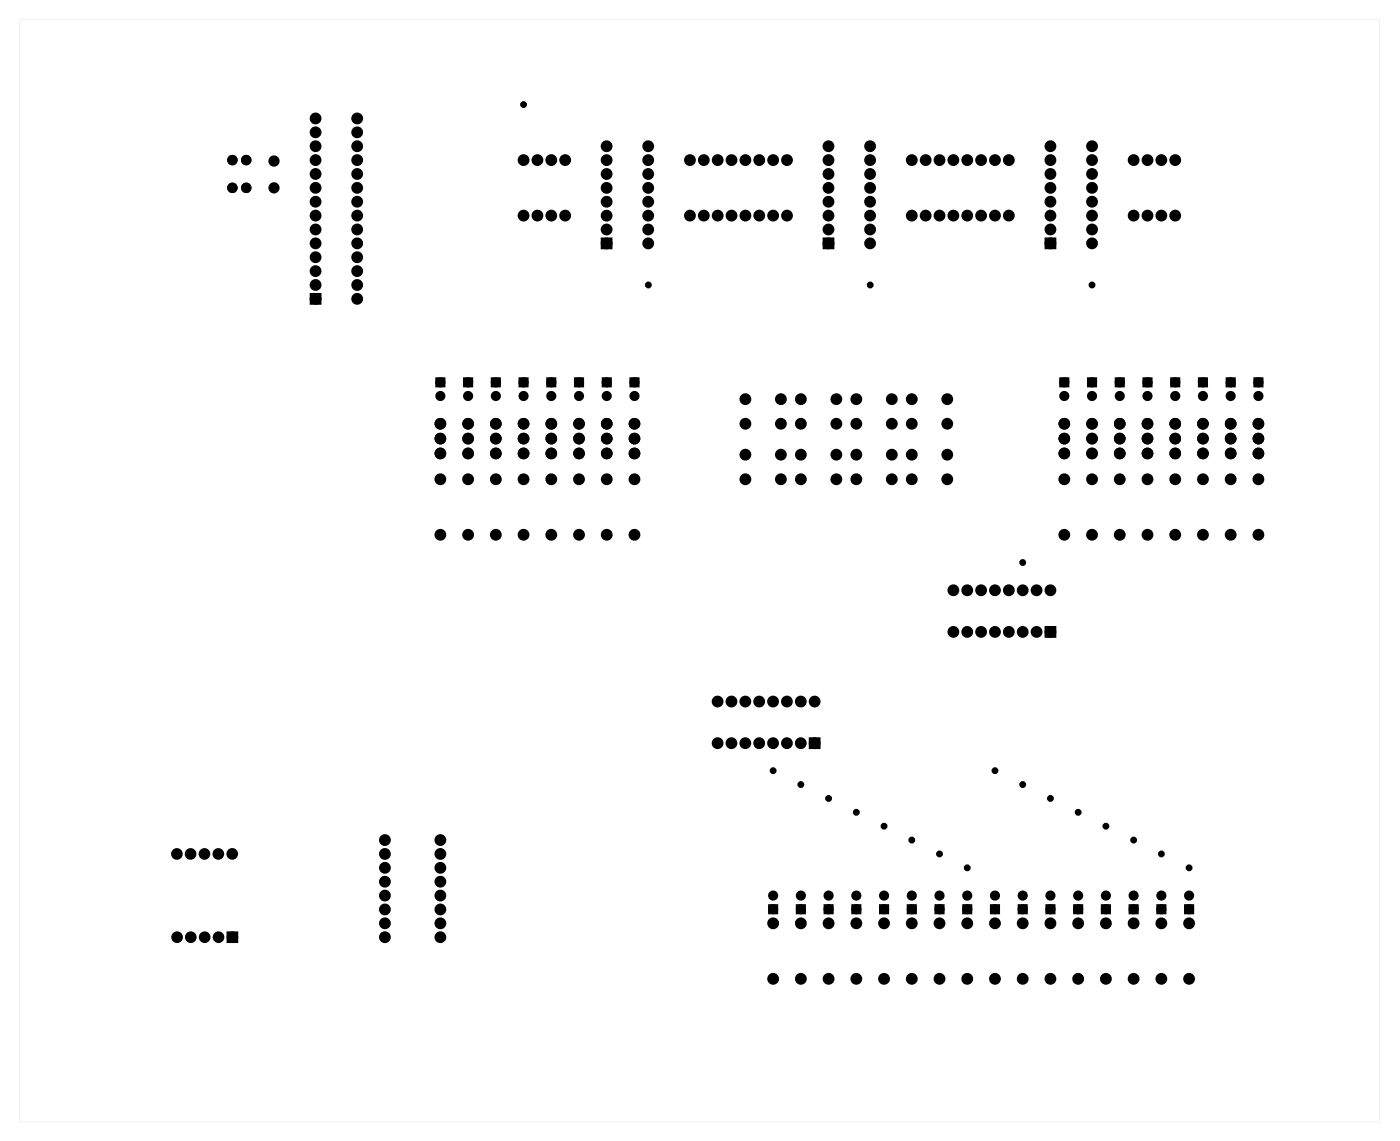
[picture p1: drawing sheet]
<svg xmlns="http://www.w3.org/2000/svg" width="256mm" height="209mm" viewBox="0 0 256 209" stroke-linecap="round" stroke-linejoin="round" font-family="sans-serif">
<g fill="#000">
<path d="M57.1 54h1.4v1.4h-1.4zM110.4 43.9h1.4v1.3h-1.4zM151.1 43.8h1.4v1.4h-1.4zM191.7 43.8h1.4v1.4h-1.4zM80.1 69.4h1.2v1.2h-1.2zM85.2 69.4h1.2v1.2h-1.2zM90.2 69.4h1.2v1.2h-1.2zM95.3 69.4h1.2v1.2h-1.2zM100.4 69.4h1.2v1.2h-1.2zM105.5 69.4h1.2v1.2h-1.2zM110.6 69.4h1.2v1.2h-1.2zM115.6 69.4h1.2v1.2h-1.2z"/>
<path d="M194.4 69.4h1.2v1.2h-1.2zM199.5 69.4h1.2v1.2h-1.2zM204.5 69.4h1.2v1.2h-1.2zM209.6 69.4h1.2v1.2h-1.2zM214.7 69.4h1.2v1.2h-1.2zM219.8 69.4h1.2v1.2h-1.2zM224.9 69.4h1.2v1.2h-1.2zM229.9 69.4h1.2v1.2h-1.2zM191.7 115h1.4v1.4h-1.4zM148.5 135.3h1.4v1.4h-1.4zM41.8 170.8h1.5v1.5h-1.5zM141 165.8h1.2v1.2h-1.2z"/>
<path d="M146.1 165.8h1.2v1.2h-1.2zM151.2 165.8h1.2v1.2h-1.2zM156.3 165.8h1.2v1.2h-1.2zM161.4 165.8h1.2v1.2h-1.2zM166.4 165.8h1.2v1.2h-1.2zM171.5 165.8h1.2v1.2h-1.2zM176.6 165.8h1.2v1.2h-1.2zM181.7 165.8h1.2v1.2h-1.2zM186.8 165.8h1.2v1.2h-1.2zM191.8 165.8h1.2v1.2h-1.2zM196.9 165.8h1.2v1.2h-1.2zM202 165.8h1.2v1.2h-1.2z"/>
<path d="M207.1 165.8h1.2v1.2h-1.2zM212.2 165.8h1.2v1.2h-1.2zM217.2 165.8h1.2v1.2h-1.2z"/>
<path d="M3.6 3.6v201.8h249.2v-201.8zM3.6 3.6h249.2v201.8h-249.2z"/>
</g>
<g fill="none" stroke="#000" stroke-width=".76" stroke-linecap="butt">
<path d="M57.1 54h1.4v1.4h-1.4zM110.4 43.9h1.4v1.3h-1.4zM151.1 43.8h1.4v1.4h-1.4zM191.7 43.8h1.4v1.4h-1.4zM191.7 115h1.4v1.4h-1.4zM148.5 135.3h1.4v1.4h-1.4z"/>
<circle cx="57.8" cy="36.9" r=".7"/>
<circle cx="57.8" cy="39.5" r=".7"/>
<circle cx="57.8" cy="34.4" r=".7"/>
<circle cx="57.8" cy="31.8" r=".7"/>
<circle cx="57.8" cy="26.8" r=".7"/>
<circle cx="57.8" cy="29.3" r=".7"/>
<circle cx="57.8" cy="24.2" r=".7"/>
<circle cx="57.8" cy="21.7" r=".7"/>
<circle cx="65.4" cy="39.5" r=".7"/>
<circle cx="65.4" cy="36.9" r=".7"/>
<circle cx="65.4" cy="34.4" r=".7"/>
<circle cx="65.4" cy="31.8" r=".7"/>
<circle cx="65.4" cy="26.8" r=".7"/>
<circle cx="65.4" cy="29.3" r=".7"/>
<circle cx="65.4" cy="24.2" r=".7"/>
<circle cx="65.4" cy="21.7" r=".7"/>
<circle cx="95.9" cy="39.5" r=".7"/>
<circle cx="95.9" cy="29.3" r=".7"/>
<circle cx="98.5" cy="39.5" r=".7"/>
<circle cx="98.5" cy="29.3" r=".7"/>
<circle cx="101" cy="39.5" r=".7"/>
<circle cx="101" cy="29.3" r=".7"/>
<circle cx="103.5" cy="39.5" r=".7"/>
<circle cx="103.5" cy="29.3" r=".7"/>
<circle cx="111.1" cy="29.3" r=".7"/>
<circle cx="111.1" cy="26.8" r=".7"/>
<circle cx="111.1" cy="36.9" r=".7"/>
<circle cx="111.1" cy="31.8" r=".7"/>
<circle cx="111.1" cy="39.5" r=".7"/>
<circle cx="111.1" cy="34.4" r=".7"/>
<circle cx="118.7" cy="34.4" r=".7"/>
<circle cx="118.7" cy="36.9" r=".7"/>
<circle cx="118.7" cy="31.8" r=".7"/>
<circle cx="118.7" cy="29.3" r=".7"/>
<circle cx="118.7" cy="39.5" r=".7"/>
<circle cx="118.7" cy="26.8" r=".7"/>
<circle cx="126.4" cy="39.5" r=".7"/>
<circle cx="126.4" cy="29.3" r=".7"/>
<circle cx="128.9" cy="39.5" r=".7"/>
<circle cx="128.9" cy="29.3" r=".7"/>
<circle cx="131.5" cy="39.5" r=".7"/>
<circle cx="131.5" cy="29.3" r=".7"/>
<circle cx="134" cy="39.5" r=".7"/>
<circle cx="134" cy="29.3" r=".7"/>
<circle cx="136.6" cy="39.5" r=".7"/>
<circle cx="136.6" cy="29.3" r=".7"/>
<circle cx="139.1" cy="39.5" r=".7"/>
<circle cx="139.1" cy="29.3" r=".7"/>
<circle cx="141.6" cy="39.5" r=".7"/>
<circle cx="141.6" cy="29.3" r=".7"/>
<circle cx="144.2" cy="39.5" r=".7"/>
<circle cx="144.2" cy="29.3" r=".7"/>
<circle cx="151.8" cy="36.9" r=".7"/>
<circle cx="151.8" cy="34.4" r=".7"/>
<circle cx="151.8" cy="26.8" r=".7"/>
<circle cx="151.8" cy="31.8" r=".7"/>
<circle cx="151.8" cy="39.5" r=".7"/>
<circle cx="151.8" cy="29.3" r=".7"/>
<circle cx="159.4" cy="26.8" r=".7"/>
<circle cx="159.4" cy="36.9" r=".7"/>
<circle cx="159.4" cy="39.5" r=".7"/>
<circle cx="159.4" cy="31.8" r=".7"/>
<circle cx="159.4" cy="29.3" r=".7"/>
<circle cx="159.4" cy="34.4" r=".7"/>
<circle cx="167" cy="39.5" r=".7"/>
<circle cx="167" cy="29.3" r=".7"/>
<circle cx="169.6" cy="39.5" r=".7"/>
<circle cx="169.6" cy="29.3" r=".7"/>
<circle cx="172.1" cy="39.5" r=".7"/>
<circle cx="172.1" cy="29.3" r=".7"/>
<circle cx="174.7" cy="39.5" r=".7"/>
<circle cx="174.7" cy="29.3" r=".7"/>
<circle cx="177.2" cy="39.5" r=".7"/>
<circle cx="177.2" cy="29.3" r=".7"/>
<circle cx="179.7" cy="39.5" r=".7"/>
<circle cx="179.7" cy="29.3" r=".7"/>
<circle cx="182.3" cy="39.5" r=".7"/>
<circle cx="182.3" cy="29.3" r=".7"/>
<circle cx="184.8" cy="39.5" r=".7"/>
<circle cx="184.8" cy="29.3" r=".7"/>
<circle cx="192.4" cy="31.8" r=".7"/>
<circle cx="192.4" cy="29.3" r=".7"/>
<circle cx="192.4" cy="36.9" r=".7"/>
<circle cx="192.4" cy="34.4" r=".7"/>
<circle cx="192.4" cy="26.8" r=".7"/>
<circle cx="192.4" cy="39.5" r=".7"/>
<circle cx="200.1" cy="31.8" r=".7"/>
<circle cx="200.1" cy="34.4" r=".7"/>
<circle cx="200.1" cy="36.9" r=".7"/>
<circle cx="200.1" cy="29.3" r=".7"/>
<circle cx="200.1" cy="39.5" r=".7"/>
<circle cx="200.1" cy="26.8" r=".7"/>
<circle cx="207.7" cy="39.5" r=".7"/>
<circle cx="207.7" cy="29.3" r=".7"/>
<circle cx="210.2" cy="39.5" r=".7"/>
<circle cx="210.2" cy="29.3" r=".7"/>
<circle cx="212.8" cy="39.5" r=".7"/>
<circle cx="212.8" cy="29.3" r=".7"/>
<circle cx="215.3" cy="39.5" r=".7"/>
<circle cx="215.3" cy="29.3" r=".7"/>
<circle cx="57.8" cy="52.2" r=".7"/>
<circle cx="57.8" cy="44.5" r=".7"/>
<circle cx="57.8" cy="47.1" r=".7"/>
<circle cx="57.8" cy="42" r=".7"/>
<circle cx="57.8" cy="49.6" r=".7"/>
<circle cx="57.8" cy="54.7" r=".7"/>
<circle cx="65.4" cy="47.1" r=".7"/>
<circle cx="65.4" cy="49.6" r=".7"/>
<circle cx="65.4" cy="42" r=".7"/>
<circle cx="65.4" cy="52.2" r=".7"/>
<circle cx="65.4" cy="44.5" r=".7"/>
<circle cx="65.4" cy="54.7" r=".7"/>
<circle cx="111.1" cy="42" r=".7"/>
<circle cx="111.1" cy="44.5" r=".7"/>
<circle cx="118.7" cy="42" r=".7"/>
<circle cx="118.7" cy="44.5" r=".7"/>
<circle cx="151.8" cy="42" r=".7"/>
<circle cx="151.8" cy="44.5" r=".7"/>
<circle cx="159.4" cy="42" r=".7"/>
<circle cx="159.4" cy="44.5" r=".7"/>
<circle cx="192.4" cy="42" r=".7"/>
<circle cx="192.4" cy="44.5" r=".7"/>
<circle cx="200.1" cy="42" r=".7"/>
<circle cx="200.1" cy="44.5" r=".7"/>
<circle cx="136.6" cy="73.1" r=".7"/>
<circle cx="136.6" cy="77.6" r=".7"/>
<circle cx="143.1" cy="73.1" r=".7"/>
<circle cx="143.1" cy="77.6" r=".7"/>
<circle cx="146.7" cy="73.1" r=".7"/>
<circle cx="146.7" cy="77.6" r=".7"/>
<circle cx="153.2" cy="73.1" r=".7"/>
<circle cx="153.2" cy="77.6" r=".7"/>
<circle cx="156.9" cy="73.1" r=".7"/>
<circle cx="156.9" cy="77.6" r=".7"/>
<circle cx="163.4" cy="73.1" r=".7"/>
<circle cx="163.4" cy="77.6" r=".7"/>
<circle cx="167" cy="73.1" r=".7"/>
<circle cx="167" cy="77.6" r=".7"/>
<circle cx="173.5" cy="73.1" r=".7"/>
<circle cx="173.5" cy="77.6" r=".7"/>
<circle cx="80.7" cy="97.9" r=".7"/>
<circle cx="80.7" cy="87.7" r=".7"/>
<circle cx="85.8" cy="97.9" r=".7"/>
<circle cx="85.8" cy="87.7" r=".7"/>
<circle cx="90.8" cy="97.9" r=".7"/>
<circle cx="90.8" cy="87.7" r=".7"/>
<circle cx="95.9" cy="97.9" r=".7"/>
<circle cx="95.9" cy="87.7" r=".7"/>
<circle cx="101" cy="97.9" r=".7"/>
<circle cx="101" cy="87.7" r=".7"/>
<circle cx="106.1" cy="97.9" r=".7"/>
<circle cx="106.1" cy="87.7" r=".7"/>
<circle cx="111.2" cy="97.9" r=".7"/>
<circle cx="111.2" cy="87.7" r=".7"/>
<circle cx="116.2" cy="97.9" r=".7"/>
<circle cx="116.2" cy="87.7" r=".7"/>
<circle cx="136.6" cy="83.2" r=".7"/>
<circle cx="136.6" cy="87.7" r=".7"/>
<circle cx="143.1" cy="83.2" r=".7"/>
<circle cx="143.1" cy="87.7" r=".7"/>
<circle cx="146.7" cy="83.2" r=".7"/>
<circle cx="146.7" cy="87.7" r=".7"/>
<circle cx="153.2" cy="83.2" r=".7"/>
<circle cx="153.2" cy="87.7" r=".7"/>
<circle cx="156.9" cy="83.2" r=".7"/>
<circle cx="156.9" cy="87.7" r=".7"/>
<circle cx="163.4" cy="83.2" r=".7"/>
<circle cx="163.4" cy="87.7" r=".7"/>
<circle cx="167" cy="83.2" r=".7"/>
<circle cx="167" cy="87.7" r=".7"/>
<circle cx="173.5" cy="83.2" r=".7"/>
<circle cx="173.5" cy="87.7" r=".7"/>
<circle cx="195" cy="97.9" r=".7"/>
<circle cx="195" cy="87.7" r=".7"/>
<circle cx="200.1" cy="97.9" r=".7"/>
<circle cx="200.1" cy="87.7" r=".7"/>
<circle cx="205.1" cy="97.9" r=".7"/>
<circle cx="205.1" cy="87.7" r=".7"/>
<circle cx="210.2" cy="97.9" r=".7"/>
<circle cx="210.2" cy="87.7" r=".7"/>
<circle cx="215.3" cy="97.9" r=".7"/>
<circle cx="215.3" cy="87.7" r=".7"/>
<circle cx="220.4" cy="97.9" r=".7"/>
<circle cx="220.4" cy="87.7" r=".7"/>
<circle cx="225.5" cy="97.9" r=".7"/>
<circle cx="225.5" cy="87.7" r=".7"/>
<circle cx="230.5" cy="97.9" r=".7"/>
<circle cx="230.5" cy="87.7" r=".7"/>
<circle cx="174.7" cy="115.7" r=".7"/>
<circle cx="174.7" cy="108" r=".7"/>
<circle cx="177.2" cy="115.7" r=".7"/>
<circle cx="177.2" cy="108" r=".7"/>
<circle cx="179.7" cy="115.7" r=".7"/>
<circle cx="179.7" cy="108" r=".7"/>
<circle cx="182.3" cy="115.7" r=".7"/>
<circle cx="182.3" cy="108" r=".7"/>
<circle cx="184.8" cy="115.7" r=".7"/>
<circle cx="184.8" cy="108" r=".7"/>
<circle cx="187.4" cy="115.7" r=".7"/>
<circle cx="187.4" cy="108" r=".7"/>
<circle cx="189.9" cy="115.7" r=".7"/>
<circle cx="189.9" cy="108" r=".7"/>
<circle cx="192.4" cy="115.7" r=".7"/>
<circle cx="192.4" cy="108" r=".7"/>
<circle cx="131.5" cy="136" r=".7"/>
<circle cx="131.5" cy="128.4" r=".7"/>
<circle cx="134" cy="136" r=".7"/>
<circle cx="134" cy="128.4" r=".7"/>
<circle cx="136.5" cy="136" r=".7"/>
<circle cx="136.5" cy="128.4" r=".7"/>
<circle cx="139.1" cy="136" r=".7"/>
<circle cx="139.1" cy="128.4" r=".7"/>
<circle cx="141.6" cy="136" r=".7"/>
<circle cx="141.6" cy="128.4" r=".7"/>
<circle cx="144.2" cy="136" r=".7"/>
<circle cx="144.2" cy="128.4" r=".7"/>
<circle cx="146.7" cy="136" r=".7"/>
<circle cx="146.7" cy="128.4" r=".7"/>
<circle cx="149.2" cy="136" r=".7"/>
<circle cx="149.2" cy="128.4" r=".7"/>
<circle cx="70.5" cy="158.8" r=".7"/>
<circle cx="70.5" cy="153.8" r=".7"/>
<circle cx="70.5" cy="156.3" r=".7"/>
<circle cx="80.7" cy="158.8" r=".7"/>
<circle cx="80.7" cy="156.3" r=".7"/>
<circle cx="80.7" cy="153.8" r=".7"/>
<circle cx="70.5" cy="169" r=".7"/>
<circle cx="70.5" cy="171.5" r=".7"/>
<circle cx="70.5" cy="161.4" r=".7"/>
<circle cx="70.5" cy="163.9" r=".7"/>
<circle cx="70.5" cy="166.5" r=".7"/>
<circle cx="80.7" cy="166.5" r=".7"/>
<circle cx="80.7" cy="171.5" r=".7"/>
<circle cx="80.7" cy="163.9" r=".7"/>
<circle cx="80.7" cy="169" r=".7"/>
<circle cx="80.7" cy="161.4" r=".7"/>
<circle cx="141.6" cy="179.2" r=".7"/>
<circle cx="141.6" cy="169" r=".7"/>
<circle cx="146.7" cy="179.2" r=".7"/>
<circle cx="146.7" cy="169" r=".7"/>
<circle cx="151.8" cy="179.2" r=".7"/>
<circle cx="151.8" cy="169" r=".7"/>
<circle cx="156.9" cy="179.2" r=".7"/>
<circle cx="156.9" cy="169" r=".7"/>
<circle cx="162" cy="179.2" r=".7"/>
<circle cx="162" cy="169" r=".7"/>
<circle cx="167" cy="179.2" r=".7"/>
<circle cx="167" cy="169" r=".7"/>
<circle cx="172.1" cy="179.2" r=".7"/>
<circle cx="172.1" cy="169" r=".7"/>
<circle cx="177.2" cy="179.2" r=".7"/>
<circle cx="177.2" cy="169" r=".7"/>
<circle cx="182.3" cy="179.2" r=".7"/>
<circle cx="182.3" cy="169" r=".7"/>
<circle cx="187.4" cy="179.2" r=".7"/>
<circle cx="187.4" cy="169" r=".7"/>
<circle cx="192.4" cy="179.2" r=".7"/>
<circle cx="192.4" cy="169" r=".7"/>
<circle cx="197.5" cy="179.2" r=".7"/>
<circle cx="197.5" cy="169" r=".7"/>
<circle cx="202.6" cy="179.2" r=".7"/>
<circle cx="202.6" cy="169" r=".7"/>
<circle cx="207.7" cy="179.2" r=".7"/>
<circle cx="207.7" cy="169" r=".7"/>
<circle cx="212.8" cy="179.2" r=".7"/>
<circle cx="212.8" cy="169" r=".7"/>
<circle cx="217.8" cy="179.2" r=".7"/>
<circle cx="217.8" cy="169" r=".7"/>
</g>
<g fill="#000">
<circle cx="95.9" cy="19.1" r=".35"/>
<circle cx="42.6" cy="34.4" r=".59"/>
<circle cx="42.6" cy="29.3" r=".59"/>
<circle cx="45.1" cy="34.4" r=".59"/>
<circle cx="45.1" cy="29.3" r=".59"/>
<circle cx="50.2" cy="34.4" r=".65"/>
<circle cx="50.2" cy="29.5" r=".65"/>
<circle cx="57.8" cy="39.5" r=".7"/>
<circle cx="57.8" cy="36.9" r=".7"/>
<circle cx="57.8" cy="34.4" r=".7"/>
<circle cx="57.8" cy="24.2" r=".7"/>
<circle cx="57.8" cy="21.7" r=".7"/>
<circle cx="57.8" cy="29.3" r=".7"/>
<circle cx="57.8" cy="26.8" r=".7"/>
<circle cx="57.8" cy="31.8" r=".7"/>
<circle cx="65.4" cy="34.4" r=".7"/>
<circle cx="65.4" cy="39.5" r=".7"/>
<circle cx="65.4" cy="36.9" r=".7"/>
<circle cx="65.4" cy="21.7" r=".7"/>
<circle cx="65.4" cy="24.2" r=".7"/>
<circle cx="65.4" cy="31.8" r=".7"/>
<circle cx="65.4" cy="29.3" r=".7"/>
<circle cx="65.4" cy="26.8" r=".7"/>
<circle cx="95.9" cy="29.3" r=".7"/>
<circle cx="95.9" cy="39.5" r=".7"/>
<circle cx="98.5" cy="29.3" r=".7"/>
<circle cx="98.5" cy="39.5" r=".7"/>
<circle cx="101" cy="29.3" r=".7"/>
<circle cx="101" cy="39.5" r=".7"/>
<circle cx="103.5" cy="29.3" r=".7"/>
<circle cx="103.5" cy="39.5" r=".7"/>
<circle cx="111.1" cy="29.3" r=".7"/>
<circle cx="111.1" cy="36.9" r=".7"/>
<circle cx="111.1" cy="31.8" r=".7"/>
<circle cx="111.1" cy="34.4" r=".7"/>
<circle cx="111.1" cy="39.5" r=".7"/>
<circle cx="111.1" cy="26.8" r=".7"/>
<circle cx="118.7" cy="29.3" r=".7"/>
<circle cx="118.7" cy="36.9" r=".7"/>
<circle cx="118.7" cy="34.4" r=".7"/>
<circle cx="118.7" cy="31.8" r=".7"/>
<circle cx="118.7" cy="39.5" r=".7"/>
<circle cx="118.7" cy="26.8" r=".7"/>
<circle cx="126.4" cy="29.3" r=".7"/>
<circle cx="126.4" cy="39.5" r=".7"/>
<circle cx="128.9" cy="29.3" r=".7"/>
<circle cx="128.9" cy="39.5" r=".7"/>
<circle cx="131.5" cy="29.3" r=".7"/>
<circle cx="131.5" cy="39.5" r=".7"/>
<circle cx="134" cy="29.3" r=".7"/>
<circle cx="134" cy="39.5" r=".7"/>
<circle cx="136.6" cy="29.3" r=".7"/>
<circle cx="136.6" cy="39.5" r=".7"/>
<circle cx="139.1" cy="29.3" r=".7"/>
<circle cx="139.1" cy="39.5" r=".7"/>
<circle cx="141.6" cy="29.3" r=".7"/>
<circle cx="141.6" cy="39.5" r=".7"/>
<circle cx="144.2" cy="29.3" r=".7"/>
<circle cx="144.2" cy="39.5" r=".7"/>
<circle cx="151.8" cy="36.9" r=".7"/>
<circle cx="151.8" cy="34.4" r=".7"/>
<circle cx="151.8" cy="31.8" r=".7"/>
<circle cx="151.8" cy="29.3" r=".7"/>
<circle cx="151.8" cy="39.5" r=".7"/>
<circle cx="151.8" cy="26.8" r=".7"/>
<circle cx="159.4" cy="34.4" r=".7"/>
<circle cx="159.4" cy="36.9" r=".7"/>
<circle cx="159.4" cy="29.3" r=".7"/>
<circle cx="159.4" cy="31.8" r=".7"/>
<circle cx="159.4" cy="39.5" r=".7"/>
<circle cx="159.4" cy="26.8" r=".7"/>
<circle cx="167" cy="29.3" r=".7"/>
<circle cx="167" cy="39.5" r=".7"/>
<circle cx="169.6" cy="29.3" r=".7"/>
<circle cx="169.6" cy="39.5" r=".7"/>
<circle cx="172.1" cy="29.3" r=".7"/>
<circle cx="172.1" cy="39.5" r=".7"/>
<circle cx="174.7" cy="29.3" r=".7"/>
<circle cx="174.7" cy="39.5" r=".7"/>
<circle cx="177.2" cy="29.3" r=".7"/>
<circle cx="177.2" cy="39.5" r=".7"/>
<circle cx="179.7" cy="29.3" r=".7"/>
<circle cx="179.7" cy="39.5" r=".7"/>
<circle cx="182.3" cy="29.3" r=".7"/>
<circle cx="182.3" cy="39.5" r=".7"/>
<circle cx="184.8" cy="29.3" r=".7"/>
<circle cx="184.8" cy="39.5" r=".7"/>
<circle cx="192.4" cy="34.4" r=".7"/>
<circle cx="192.4" cy="39.5" r=".7"/>
<circle cx="192.4" cy="36.9" r=".7"/>
<circle cx="192.4" cy="29.3" r=".7"/>
<circle cx="192.4" cy="26.8" r=".7"/>
<circle cx="192.4" cy="31.8" r=".7"/>
<circle cx="200.1" cy="34.4" r=".7"/>
<circle cx="200.1" cy="36.9" r=".7"/>
<circle cx="200.1" cy="39.5" r=".7"/>
<circle cx="200.1" cy="31.8" r=".7"/>
<circle cx="200.1" cy="29.3" r=".7"/>
<circle cx="200.1" cy="26.8" r=".7"/>
<circle cx="207.7" cy="29.3" r=".7"/>
<circle cx="207.7" cy="39.5" r=".7"/>
<circle cx="210.2" cy="29.3" r=".7"/>
<circle cx="210.2" cy="39.5" r=".7"/>
<circle cx="212.8" cy="29.3" r=".7"/>
<circle cx="212.8" cy="39.5" r=".7"/>
<circle cx="215.3" cy="29.3" r=".7"/>
<circle cx="215.3" cy="39.5" r=".7"/>
<circle cx="57.8" cy="52.2" r=".7"/>
<circle cx="57.8" cy="54.7" r=".7"/>
<circle cx="57.8" cy="49.6" r=".7"/>
<circle cx="57.8" cy="42" r=".7"/>
<circle cx="57.8" cy="44.5" r=".7"/>
<circle cx="57.8" cy="47.1" r=".7"/>
<circle cx="65.4" cy="52.2" r=".7"/>
<circle cx="65.4" cy="49.6" r=".7"/>
<circle cx="65.4" cy="54.7" r=".7"/>
<circle cx="65.4" cy="42" r=".7"/>
<circle cx="65.4" cy="44.5" r=".7"/>
<circle cx="65.4" cy="47.1" r=".7"/>
<circle cx="111.1" cy="44.5" r=".7"/>
<circle cx="111.1" cy="42" r=".7"/>
<circle cx="118.7" cy="44.5" r=".7"/>
<circle cx="118.7" cy="42" r=".7"/>
<circle cx="118.8" cy="52.2" r=".35"/>
<circle cx="151.8" cy="44.5" r=".7"/>
<circle cx="151.8" cy="42" r=".7"/>
<circle cx="159.4" cy="44.5" r=".7"/>
<circle cx="159.4" cy="42" r=".7"/>
<circle cx="159.4" cy="52.2" r=".35"/>
<circle cx="192.4" cy="42" r=".7"/>
<circle cx="192.4" cy="44.5" r=".7"/>
<circle cx="200.1" cy="42" r=".7"/>
<circle cx="200.1" cy="44.5" r=".7"/>
<circle cx="200.1" cy="52.2" r=".35"/>
<circle cx="80.7" cy="72.5" r=".6"/>
<circle cx="80.7" cy="70" r=".6"/>
<circle cx="80.7" cy="77.6" r=".72"/>
<circle cx="85.8" cy="72.5" r=".6"/>
<circle cx="85.8" cy="70" r=".6"/>
<circle cx="85.8" cy="77.6" r=".72"/>
<circle cx="90.8" cy="72.5" r=".6"/>
<circle cx="90.8" cy="70" r=".6"/>
<circle cx="90.8" cy="77.6" r=".72"/>
<circle cx="95.9" cy="72.5" r=".6"/>
<circle cx="95.9" cy="70" r=".6"/>
<circle cx="95.9" cy="77.6" r=".72"/>
<circle cx="101" cy="72.5" r=".6"/>
<circle cx="101" cy="70" r=".6"/>
<circle cx="101" cy="77.6" r=".72"/>
<circle cx="106.1" cy="72.5" r=".6"/>
<circle cx="106.1" cy="70" r=".6"/>
<circle cx="106.1" cy="77.6" r=".72"/>
<circle cx="111.2" cy="72.5" r=".6"/>
<circle cx="111.2" cy="70" r=".6"/>
<circle cx="111.2" cy="77.6" r=".72"/>
<circle cx="116.2" cy="72.5" r=".6"/>
<circle cx="116.2" cy="70" r=".6"/>
<circle cx="116.2" cy="77.6" r=".72"/>
<circle cx="136.6" cy="77.6" r=".7"/>
<circle cx="136.6" cy="73.1" r=".7"/>
<circle cx="143.1" cy="73.1" r=".7"/>
<circle cx="143.1" cy="77.6" r=".7"/>
<circle cx="146.7" cy="77.6" r=".7"/>
<circle cx="146.7" cy="73.1" r=".7"/>
<circle cx="153.2" cy="73.1" r=".7"/>
<circle cx="153.2" cy="77.6" r=".7"/>
<circle cx="156.9" cy="73.1" r=".7"/>
<circle cx="156.9" cy="77.6" r=".7"/>
<circle cx="163.4" cy="77.6" r=".7"/>
<circle cx="163.4" cy="73.1" r=".7"/>
<circle cx="167" cy="77.6" r=".7"/>
<circle cx="167" cy="73.1" r=".7"/>
<circle cx="173.5" cy="77.6" r=".7"/>
<circle cx="173.5" cy="73.1" r=".7"/>
<circle cx="195" cy="77.6" r=".72"/>
<circle cx="195" cy="72.5" r=".6"/>
<circle cx="195" cy="70" r=".6"/>
<circle cx="200.1" cy="72.5" r=".6"/>
<circle cx="200.1" cy="70" r=".6"/>
<circle cx="200.1" cy="77.6" r=".72"/>
<circle cx="205.1" cy="72.5" r=".6"/>
<circle cx="205.1" cy="70" r=".6"/>
<circle cx="205.1" cy="77.6" r=".72"/>
<circle cx="210.2" cy="72.5" r=".6"/>
<circle cx="210.2" cy="70" r=".6"/>
<circle cx="210.2" cy="77.6" r=".72"/>
<circle cx="215.3" cy="72.5" r=".6"/>
<circle cx="215.3" cy="70" r=".6"/>
<circle cx="215.3" cy="77.6" r=".72"/>
<circle cx="220.4" cy="72.5" r=".6"/>
<circle cx="220.4" cy="70" r=".6"/>
<circle cx="220.4" cy="77.6" r=".72"/>
<circle cx="225.5" cy="72.5" r=".6"/>
<circle cx="225.5" cy="70" r=".6"/>
<circle cx="225.5" cy="77.6" r=".72"/>
<circle cx="230.5" cy="72.5" r=".6"/>
<circle cx="230.5" cy="70" r=".6"/>
<circle cx="230.5" cy="77.6" r=".72"/>
<circle cx="80.7" cy="87.7" r=".7"/>
<circle cx="80.7" cy="97.9" r=".7"/>
<circle cx="80.7" cy="83" r=".72"/>
<circle cx="80.7" cy="80.3" r=".72"/>
<circle cx="85.8" cy="87.7" r=".7"/>
<circle cx="85.8" cy="97.9" r=".7"/>
<circle cx="85.8" cy="83" r=".72"/>
<circle cx="85.8" cy="80.3" r=".72"/>
<circle cx="90.8" cy="87.7" r=".7"/>
<circle cx="90.8" cy="97.9" r=".7"/>
<circle cx="90.8" cy="83" r=".72"/>
<circle cx="90.8" cy="80.3" r=".72"/>
<circle cx="95.9" cy="87.7" r=".7"/>
<circle cx="95.9" cy="97.9" r=".7"/>
<circle cx="95.9" cy="83" r=".72"/>
<circle cx="95.9" cy="80.3" r=".72"/>
<circle cx="101" cy="87.7" r=".7"/>
<circle cx="101" cy="97.9" r=".7"/>
<circle cx="101" cy="83" r=".72"/>
<circle cx="101" cy="80.3" r=".72"/>
<circle cx="106.1" cy="87.7" r=".7"/>
<circle cx="106.1" cy="97.9" r=".7"/>
<circle cx="106.1" cy="83" r=".72"/>
<circle cx="106.1" cy="80.3" r=".72"/>
<circle cx="111.2" cy="87.7" r=".7"/>
<circle cx="111.2" cy="97.9" r=".7"/>
<circle cx="111.2" cy="83" r=".72"/>
<circle cx="111.2" cy="80.3" r=".72"/>
<circle cx="116.2" cy="87.7" r=".7"/>
<circle cx="116.2" cy="97.9" r=".7"/>
<circle cx="116.2" cy="83" r=".72"/>
<circle cx="116.2" cy="80.3" r=".72"/>
<circle cx="136.6" cy="83.2" r=".7"/>
<circle cx="136.6" cy="87.7" r=".7"/>
<circle cx="143.1" cy="83.2" r=".7"/>
<circle cx="143.1" cy="87.7" r=".7"/>
<circle cx="146.7" cy="83.2" r=".7"/>
<circle cx="146.7" cy="87.7" r=".7"/>
<circle cx="153.2" cy="83.2" r=".7"/>
<circle cx="153.2" cy="87.7" r=".7"/>
<circle cx="156.9" cy="83.2" r=".7"/>
<circle cx="156.9" cy="87.7" r=".7"/>
<circle cx="163.4" cy="83.2" r=".7"/>
<circle cx="163.4" cy="87.7" r=".7"/>
<circle cx="167" cy="83.2" r=".7"/>
<circle cx="167" cy="87.7" r=".7"/>
<circle cx="173.5" cy="83.2" r=".7"/>
<circle cx="173.5" cy="87.7" r=".7"/>
<circle cx="195" cy="97.9" r=".7"/>
<circle cx="195" cy="87.7" r=".7"/>
<circle cx="195" cy="83" r=".72"/>
<circle cx="195" cy="80.3" r=".72"/>
<circle cx="200.1" cy="97.9" r=".7"/>
<circle cx="200.1" cy="87.7" r=".7"/>
<circle cx="200.1" cy="83" r=".72"/>
<circle cx="200.1" cy="80.3" r=".72"/>
<circle cx="205.1" cy="97.9" r=".7"/>
<circle cx="205.1" cy="87.7" r=".7"/>
<circle cx="205.1" cy="83" r=".72"/>
<circle cx="205.1" cy="80.3" r=".72"/>
<circle cx="210.2" cy="97.9" r=".7"/>
<circle cx="210.2" cy="87.7" r=".7"/>
<circle cx="210.2" cy="83" r=".72"/>
<circle cx="210.2" cy="80.3" r=".72"/>
<circle cx="215.3" cy="97.9" r=".7"/>
<circle cx="215.3" cy="87.7" r=".7"/>
<circle cx="215.3" cy="83" r=".72"/>
<circle cx="215.3" cy="80.3" r=".72"/>
<circle cx="220.4" cy="97.9" r=".7"/>
<circle cx="220.4" cy="87.7" r=".7"/>
<circle cx="220.4" cy="83" r=".72"/>
<circle cx="220.4" cy="80.3" r=".72"/>
<circle cx="225.5" cy="97.9" r=".7"/>
<circle cx="225.5" cy="87.7" r=".7"/>
<circle cx="225.5" cy="83" r=".72"/>
<circle cx="225.5" cy="80.3" r=".72"/>
<circle cx="230.5" cy="97.9" r=".7"/>
<circle cx="230.5" cy="87.7" r=".7"/>
<circle cx="230.5" cy="83" r=".72"/>
<circle cx="230.5" cy="80.3" r=".72"/>
<circle cx="174.7" cy="115.7" r=".7"/>
<circle cx="174.7" cy="108" r=".7"/>
<circle cx="177.2" cy="108" r=".7"/>
<circle cx="177.2" cy="115.7" r=".7"/>
<circle cx="179.7" cy="115.7" r=".7"/>
<circle cx="179.7" cy="108" r=".7"/>
<circle cx="182.3" cy="108" r=".7"/>
<circle cx="182.3" cy="115.7" r=".7"/>
<circle cx="184.8" cy="115.7" r=".7"/>
<circle cx="184.8" cy="108" r=".7"/>
<circle cx="187.4" cy="115.7" r=".7"/>
<circle cx="187.4" cy="108" r=".7"/>
<circle cx="187.4" cy="103" r=".35"/>
<circle cx="189.9" cy="115.7" r=".7"/>
<circle cx="189.9" cy="108" r=".7"/>
<circle cx="192.4" cy="108" r=".7"/>
<circle cx="192.4" cy="115.7" r=".7"/>
<circle cx="131.5" cy="136" r=".7"/>
<circle cx="131.5" cy="128.4" r=".7"/>
<circle cx="134" cy="136" r=".7"/>
<circle cx="134" cy="128.4" r=".7"/>
<circle cx="136.5" cy="136" r=".7"/>
<circle cx="136.5" cy="128.4" r=".7"/>
<circle cx="139.1" cy="136" r=".7"/>
<circle cx="139.1" cy="128.4" r=".7"/>
<circle cx="141.6" cy="136" r=".7"/>
<circle cx="141.6" cy="128.4" r=".7"/>
<circle cx="144.2" cy="136" r=".7"/>
<circle cx="144.2" cy="128.4" r=".7"/>
<circle cx="146.7" cy="136" r=".7"/>
<circle cx="146.7" cy="128.4" r=".7"/>
<circle cx="149.2" cy="136" r=".7"/>
<circle cx="149.2" cy="128.4" r=".7"/>
<circle cx="32.4" cy="156.3" r=".72"/>
<circle cx="34.9" cy="156.3" r=".72"/>
<circle cx="37.5" cy="156.3" r=".72"/>
<circle cx="40" cy="156.3" r=".72"/>
<circle cx="42.5" cy="156.3" r=".72"/>
<circle cx="70.5" cy="153.8" r=".7"/>
<circle cx="70.5" cy="156.3" r=".7"/>
<circle cx="70.5" cy="158.8" r=".7"/>
<circle cx="80.7" cy="158.8" r=".7"/>
<circle cx="80.7" cy="153.8" r=".7"/>
<circle cx="80.7" cy="156.3" r=".7"/>
<circle cx="141.6" cy="141.1" r=".35"/>
<circle cx="146.7" cy="143.6" r=".35"/>
<circle cx="151.8" cy="146.1" r=".35"/>
<circle cx="156.9" cy="148.7" r=".35"/>
<circle cx="162" cy="151.2" r=".35"/>
<circle cx="167" cy="153.8" r=".35"/>
<circle cx="172.1" cy="156.3" r=".35"/>
<circle cx="177.2" cy="158.8" r=".35"/>
<circle cx="182.3" cy="141.1" r=".35"/>
<circle cx="187.4" cy="143.6" r=".35"/>
<circle cx="192.4" cy="146.1" r=".35"/>
<circle cx="197.5" cy="148.7" r=".35"/>
<circle cx="202.6" cy="151.2" r=".35"/>
<circle cx="207.7" cy="153.8" r=".35"/>
<circle cx="212.8" cy="156.3" r=".35"/>
<circle cx="217.8" cy="158.8" r=".35"/>
<circle cx="32.4" cy="171.5" r=".72"/>
<circle cx="35" cy="171.5" r=".72"/>
<circle cx="37.5" cy="171.5" r=".72"/>
<circle cx="40" cy="171.5" r=".72"/>
<circle cx="42.6" cy="171.5" r=".72"/>
<circle cx="70.5" cy="171.5" r=".7"/>
<circle cx="70.5" cy="169" r=".7"/>
<circle cx="70.5" cy="161.4" r=".7"/>
<circle cx="70.5" cy="166.5" r=".7"/>
<circle cx="70.5" cy="163.9" r=".7"/>
<circle cx="80.7" cy="171.5" r=".7"/>
<circle cx="80.7" cy="169" r=".7"/>
<circle cx="80.7" cy="161.4" r=".7"/>
<circle cx="80.7" cy="166.5" r=".7"/>
<circle cx="80.7" cy="163.9" r=".7"/>
<circle cx="141.6" cy="179.2" r=".7"/>
<circle cx="141.6" cy="169" r=".7"/>
<circle cx="141.6" cy="166.4" r=".6"/>
<circle cx="141.6" cy="163.9" r=".6"/>
<circle cx="146.7" cy="179.2" r=".7"/>
<circle cx="146.7" cy="169" r=".7"/>
<circle cx="146.7" cy="166.4" r=".6"/>
<circle cx="146.7" cy="163.9" r=".6"/>
<circle cx="151.8" cy="179.2" r=".7"/>
<circle cx="151.8" cy="169" r=".7"/>
<circle cx="151.8" cy="166.4" r=".6"/>
<circle cx="151.8" cy="163.9" r=".6"/>
<circle cx="156.9" cy="179.2" r=".7"/>
<circle cx="156.9" cy="169" r=".7"/>
<circle cx="156.9" cy="166.4" r=".6"/>
<circle cx="156.9" cy="163.9" r=".6"/>
<circle cx="162" cy="179.2" r=".7"/>
<circle cx="162" cy="169" r=".7"/>
<circle cx="162" cy="166.4" r=".6"/>
<circle cx="162" cy="163.9" r=".6"/>
<circle cx="167" cy="179.2" r=".7"/>
<circle cx="167" cy="169" r=".7"/>
<circle cx="167" cy="166.4" r=".6"/>
<circle cx="167" cy="163.9" r=".6"/>
<circle cx="172.1" cy="179.2" r=".7"/>
<circle cx="172.1" cy="169" r=".7"/>
<circle cx="172.1" cy="166.4" r=".6"/>
<circle cx="172.1" cy="163.9" r=".6"/>
<circle cx="177.2" cy="179.2" r=".7"/>
<circle cx="177.2" cy="169" r=".7"/>
<circle cx="177.2" cy="166.4" r=".6"/>
<circle cx="177.2" cy="163.9" r=".6"/>
<circle cx="182.3" cy="179.2" r=".7"/>
<circle cx="182.3" cy="169" r=".7"/>
<circle cx="182.3" cy="166.4" r=".6"/>
<circle cx="182.3" cy="163.9" r=".6"/>
<circle cx="187.4" cy="179.2" r=".7"/>
<circle cx="187.4" cy="169" r=".7"/>
<circle cx="187.4" cy="166.4" r=".6"/>
<circle cx="187.4" cy="163.9" r=".6"/>
<circle cx="192.4" cy="179.2" r=".7"/>
<circle cx="192.4" cy="169" r=".7"/>
<circle cx="192.4" cy="166.4" r=".6"/>
<circle cx="192.4" cy="163.9" r=".6"/>
<circle cx="197.5" cy="179.2" r=".7"/>
<circle cx="197.5" cy="169" r=".7"/>
<circle cx="197.5" cy="166.4" r=".6"/>
<circle cx="197.5" cy="163.9" r=".6"/>
<circle cx="202.6" cy="179.2" r=".7"/>
<circle cx="202.6" cy="169" r=".7"/>
<circle cx="202.6" cy="166.4" r=".6"/>
<circle cx="202.6" cy="163.9" r=".6"/>
<circle cx="207.7" cy="179.2" r=".7"/>
<circle cx="207.7" cy="169" r=".7"/>
<circle cx="207.7" cy="166.4" r=".6"/>
<circle cx="207.7" cy="163.9" r=".6"/>
<circle cx="212.8" cy="179.2" r=".7"/>
<circle cx="212.8" cy="169" r=".7"/>
<circle cx="212.8" cy="166.4" r=".6"/>
<circle cx="212.8" cy="163.9" r=".6"/>
<circle cx="217.8" cy="179.2" r=".7"/>
<circle cx="217.8" cy="169" r=".7"/>
<circle cx="217.8" cy="166.4" r=".6"/>
<circle cx="217.8" cy="163.9" r=".6"/>
</g>
<g fill="none" stroke="#000" stroke-width=".75" stroke-linecap="butt">
<circle cx="50.2" cy="34.4" r=".65"/>
<circle cx="50.2" cy="29.5" r=".65"/>
</g>
<g fill="none" stroke="#000" stroke-width=".73" stroke-linecap="butt">
<circle cx="42.6" cy="34.4" r=".59"/>
<circle cx="42.6" cy="29.3" r=".59"/>
<circle cx="45.1" cy="29.3" r=".59"/>
<circle cx="45.1" cy="34.4" r=".59"/>
</g>
<g fill="none" stroke="#000" stroke-width=".69" stroke-linecap="butt">
<path d="M41.8 170.8h1.5v1.5h-1.5z"/>
<circle cx="80.7" cy="77.6" r=".72"/>
<circle cx="85.8" cy="77.6" r=".72"/>
<circle cx="90.8" cy="77.6" r=".72"/>
<circle cx="95.9" cy="77.6" r=".72"/>
<circle cx="101" cy="77.6" r=".72"/>
<circle cx="106.1" cy="77.6" r=".72"/>
<circle cx="111.2" cy="77.6" r=".72"/>
<circle cx="116.2" cy="77.6" r=".72"/>
<circle cx="195" cy="77.6" r=".72"/>
<circle cx="200.1" cy="77.6" r=".72"/>
<circle cx="205.1" cy="77.6" r=".72"/>
<circle cx="210.2" cy="77.6" r=".72"/>
<circle cx="215.3" cy="77.6" r=".72"/>
<circle cx="220.4" cy="77.6" r=".72"/>
<circle cx="225.5" cy="77.6" r=".72"/>
<circle cx="230.5" cy="77.6" r=".72"/>
<circle cx="80.7" cy="83" r=".72"/>
<circle cx="80.7" cy="80.3" r=".72"/>
<circle cx="85.8" cy="83" r=".72"/>
<circle cx="85.8" cy="80.3" r=".72"/>
<circle cx="90.8" cy="83" r=".72"/>
<circle cx="90.8" cy="80.3" r=".72"/>
<circle cx="95.9" cy="83" r=".72"/>
<circle cx="95.9" cy="80.3" r=".72"/>
<circle cx="101" cy="83" r=".72"/>
<circle cx="101" cy="80.3" r=".72"/>
<circle cx="106.1" cy="83" r=".72"/>
<circle cx="106.1" cy="80.3" r=".72"/>
<circle cx="111.2" cy="83" r=".72"/>
<circle cx="111.2" cy="80.3" r=".72"/>
<circle cx="116.2" cy="83" r=".72"/>
<circle cx="116.2" cy="80.3" r=".72"/>
<circle cx="195" cy="83" r=".72"/>
<circle cx="195" cy="80.3" r=".72"/>
<circle cx="200.1" cy="83" r=".72"/>
<circle cx="200.1" cy="80.3" r=".72"/>
<circle cx="205.1" cy="83" r=".72"/>
<circle cx="205.1" cy="80.3" r=".72"/>
<circle cx="210.2" cy="83" r=".72"/>
<circle cx="210.2" cy="80.3" r=".72"/>
<circle cx="215.3" cy="83" r=".72"/>
<circle cx="215.3" cy="80.3" r=".72"/>
<circle cx="220.4" cy="83" r=".72"/>
<circle cx="220.4" cy="80.3" r=".72"/>
<circle cx="225.5" cy="83" r=".72"/>
<circle cx="225.5" cy="80.3" r=".72"/>
<circle cx="230.5" cy="83" r=".72"/>
<circle cx="230.5" cy="80.3" r=".72"/>
<circle cx="32.4" cy="156.3" r=".72"/>
<circle cx="34.9" cy="156.3" r=".72"/>
<circle cx="37.5" cy="156.3" r=".72"/>
<circle cx="40" cy="156.3" r=".72"/>
<circle cx="42.5" cy="156.3" r=".72"/>
<circle cx="32.4" cy="171.5" r=".72"/>
<circle cx="35" cy="171.5" r=".72"/>
<circle cx="37.5" cy="171.5" r=".72"/>
<circle cx="40" cy="171.5" r=".72"/>
<circle cx="42.6" cy="171.5" r=".72"/>
</g>
<g fill="none" stroke="#000" stroke-width=".65" stroke-linecap="butt">
<path d="M80.1 69.4h1.2v1.2h-1.2zM85.2 69.4h1.2v1.2h-1.2zM90.2 69.4h1.2v1.2h-1.2zM95.3 69.4h1.2v1.2h-1.2zM100.4 69.4h1.2v1.2h-1.2zM105.5 69.4h1.2v1.2h-1.2zM110.6 69.4h1.2v1.2h-1.2zM115.6 69.4h1.2v1.2h-1.2zM194.4 69.4h1.2v1.2h-1.2zM199.5 69.4h1.2v1.2h-1.2zM204.5 69.4h1.2v1.2h-1.2zM209.6 69.4h1.2v1.2h-1.2z"/>
<path d="M214.7 69.4h1.2v1.2h-1.2zM219.8 69.4h1.2v1.2h-1.2zM224.9 69.4h1.2v1.2h-1.2zM229.9 69.4h1.2v1.2h-1.2zM141 165.8h1.2v1.2h-1.2zM146.1 165.8h1.2v1.2h-1.2zM151.2 165.8h1.2v1.2h-1.2zM156.3 165.8h1.2v1.2h-1.2zM161.4 165.8h1.2v1.2h-1.2zM166.4 165.8h1.2v1.2h-1.2zM171.5 165.8h1.2v1.2h-1.2zM176.6 165.8h1.2v1.2h-1.2z"/>
<path d="M181.7 165.8h1.2v1.2h-1.2zM186.8 165.8h1.2v1.2h-1.2zM191.8 165.8h1.2v1.2h-1.2zM196.9 165.8h1.2v1.2h-1.2zM202 165.8h1.2v1.2h-1.2zM207.1 165.8h1.2v1.2h-1.2zM212.2 165.8h1.2v1.2h-1.2zM217.2 165.8h1.2v1.2h-1.2z"/>
<circle cx="80.7" cy="70" r=".6"/>
<circle cx="80.7" cy="72.5" r=".6"/>
<circle cx="85.8" cy="70" r=".6"/>
<circle cx="85.8" cy="72.5" r=".6"/>
<circle cx="90.8" cy="70" r=".6"/>
<circle cx="90.8" cy="72.5" r=".6"/>
<circle cx="95.9" cy="70" r=".6"/>
<circle cx="95.9" cy="72.5" r=".6"/>
<circle cx="101" cy="70" r=".6"/>
<circle cx="101" cy="72.5" r=".6"/>
<circle cx="106.1" cy="70" r=".6"/>
<circle cx="106.1" cy="72.5" r=".6"/>
<circle cx="111.2" cy="70" r=".6"/>
<circle cx="111.2" cy="72.5" r=".6"/>
<circle cx="116.2" cy="70" r=".6"/>
<circle cx="116.2" cy="72.5" r=".6"/>
<circle cx="195" cy="70" r=".6"/>
<circle cx="195" cy="72.5" r=".6"/>
<circle cx="200.1" cy="70" r=".6"/>
<circle cx="200.1" cy="72.5" r=".6"/>
<circle cx="205.1" cy="70" r=".6"/>
<circle cx="205.1" cy="72.5" r=".6"/>
<circle cx="210.2" cy="70" r=".6"/>
<circle cx="210.2" cy="72.5" r=".6"/>
<circle cx="215.3" cy="70" r=".6"/>
<circle cx="215.3" cy="72.5" r=".6"/>
<circle cx="220.4" cy="70" r=".6"/>
<circle cx="220.4" cy="72.5" r=".6"/>
<circle cx="225.5" cy="70" r=".6"/>
<circle cx="225.5" cy="72.5" r=".6"/>
<circle cx="230.5" cy="70" r=".6"/>
<circle cx="230.5" cy="72.5" r=".6"/>
<circle cx="141.6" cy="163.9" r=".6"/>
<circle cx="141.6" cy="166.4" r=".6"/>
<circle cx="146.7" cy="163.9" r=".6"/>
<circle cx="146.7" cy="166.4" r=".6"/>
<circle cx="151.8" cy="163.9" r=".6"/>
<circle cx="151.8" cy="166.4" r=".6"/>
<circle cx="156.9" cy="163.9" r=".6"/>
<circle cx="156.9" cy="166.4" r=".6"/>
<circle cx="162" cy="163.9" r=".6"/>
<circle cx="162" cy="166.4" r=".6"/>
<circle cx="167" cy="163.9" r=".6"/>
<circle cx="167" cy="166.4" r=".6"/>
<circle cx="172.1" cy="163.9" r=".6"/>
<circle cx="172.1" cy="166.4" r=".6"/>
<circle cx="177.2" cy="163.9" r=".6"/>
<circle cx="177.2" cy="166.4" r=".6"/>
<circle cx="182.3" cy="163.9" r=".6"/>
<circle cx="182.3" cy="166.4" r=".6"/>
<circle cx="187.4" cy="163.9" r=".6"/>
<circle cx="187.4" cy="166.4" r=".6"/>
<circle cx="192.4" cy="163.9" r=".6"/>
<circle cx="192.4" cy="166.4" r=".6"/>
<circle cx="197.5" cy="163.9" r=".6"/>
<circle cx="197.5" cy="166.4" r=".6"/>
<circle cx="202.6" cy="163.9" r=".6"/>
<circle cx="202.6" cy="166.4" r=".6"/>
<circle cx="207.7" cy="163.9" r=".6"/>
<circle cx="207.7" cy="166.4" r=".6"/>
<circle cx="212.8" cy="163.9" r=".6"/>
<circle cx="212.8" cy="166.4" r=".6"/>
<circle cx="217.8" cy="163.9" r=".6"/>
<circle cx="217.8" cy="166.4" r=".6"/>
</g>
<g fill="none" stroke="#000" stroke-width=".55">
<circle cx="95.9" cy="19.1" r=".35"/>
<circle cx="118.8" cy="52.2" r=".35"/>
<circle cx="159.4" cy="52.2" r=".35"/>
<circle cx="200.1" cy="52.2" r=".35"/>
<circle cx="187.4" cy="103" r=".35"/>
<circle cx="141.6" cy="141.1" r=".35"/>
<circle cx="146.7" cy="143.6" r=".35"/>
<circle cx="151.8" cy="146.1" r=".35"/>
<circle cx="156.9" cy="148.7" r=".35"/>
<circle cx="162" cy="151.2" r=".35"/>
<circle cx="167" cy="153.8" r=".35"/>
<circle cx="172.1" cy="156.3" r=".35"/>
<circle cx="177.2" cy="158.8" r=".35"/>
<circle cx="182.3" cy="141.1" r=".35"/>
<circle cx="187.4" cy="143.6" r=".35"/>
<circle cx="192.4" cy="146.1" r=".35"/>
<circle cx="197.5" cy="148.7" r=".35"/>
<circle cx="202.6" cy="151.2" r=".35"/>
<circle cx="207.7" cy="153.8" r=".35"/>
<circle cx="212.8" cy="156.3" r=".35"/>
<circle cx="217.8" cy="158.8" r=".35"/>
</g>
</svg>
